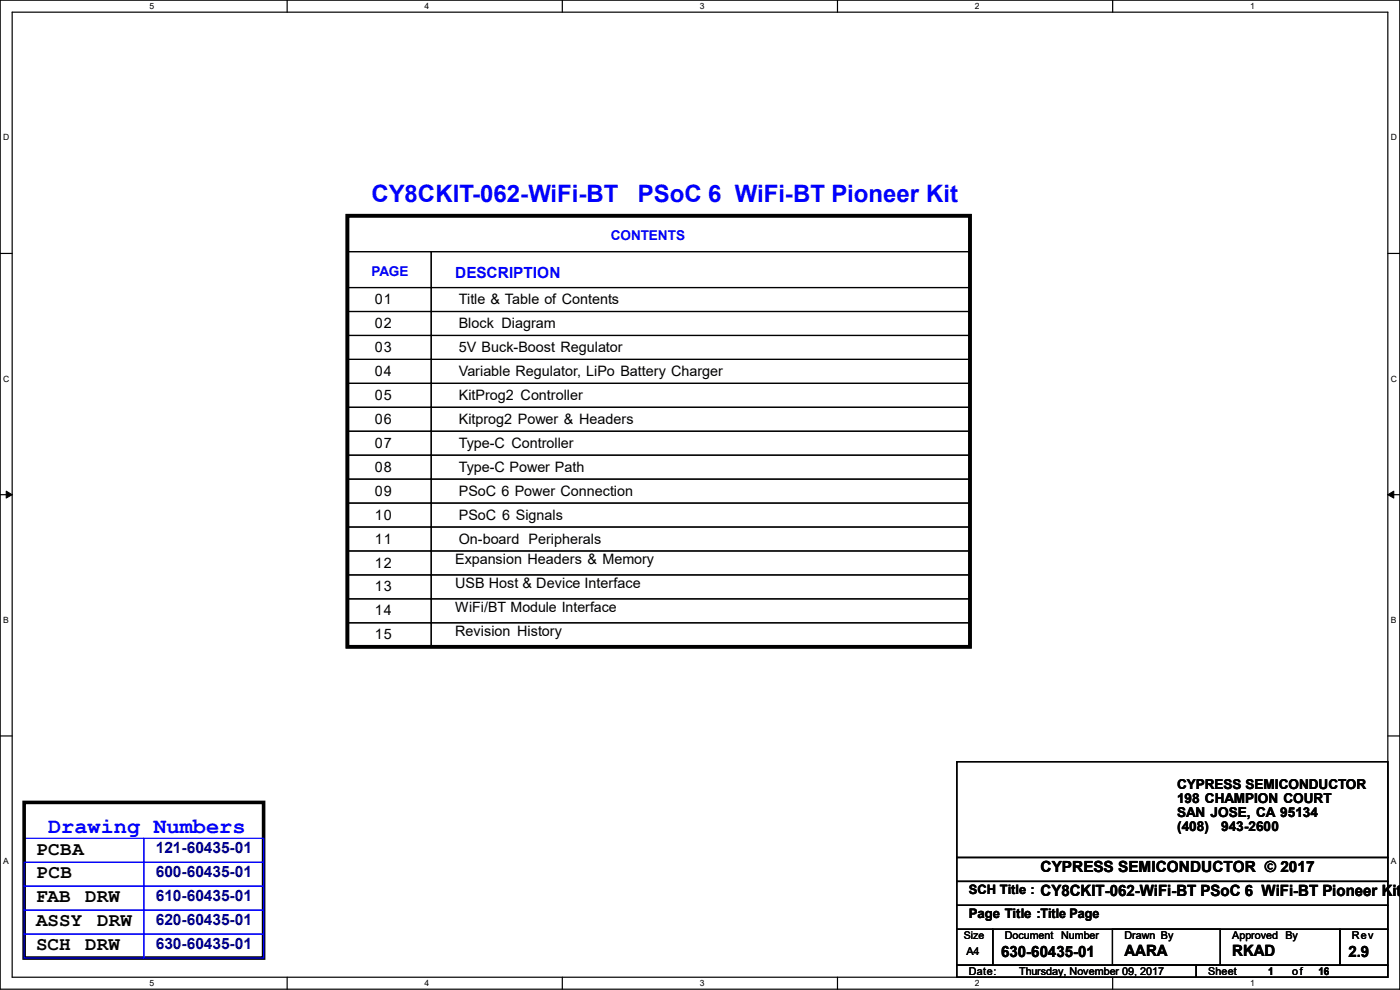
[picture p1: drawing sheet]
<svg xmlns="http://www.w3.org/2000/svg" width="297mm" height="210mm" viewBox="0 0 297 210" stroke-linecap="round" stroke-linejoin="round" font-family="sans-serif">
<defs><g id="words">
<g font-size="5.1" fill="#00f">
<text x="78.8" y="42.9">CY8CKIT-062-WiFi-BT</text>
<text x="135.3" y="42.9">PSoC 6 WiFi-BT Pioneer Kit</text>
</g>
<text font-size="4.7" fill="#00f" x="10.2" y="176.6">Drawing Numbers</text>
<g font-size="4.1">
<text x="7.7" y="181.3">PCBA</text>
<text x="7.7" y="186.4">PCB</text>
<text x="7.7" y="191.4">FAB</text>
<text x="18.1" y="191.4">DRW</text>
<text x="7.7" y="196.5">ASSY</text>
<text x="20.6" y="196.5">DRW</text>
<text x="7.7" y="201.6">SCH</text>
<text x="18.1" y="201.6">DRW</text>
</g>
<text font-size="3.3" fill="#00f" x="96.6" y="58.9">DESCRIPTION</text>
<g font-size="3.3" fill="#000080">
<text x="33.1" y="180.9">121-60435-01</text>
<text x="33.1" y="186">600-60435-01</text>
<text x="33.1" y="191.1">610-60435-01</text>
<text x="33.1" y="196.2">620-60435-01</text>
<text x="33.1" y="201.3">630-60435-01</text>
</g>
<g font-size="3.3">
<text x="220.8" y="184.9">CYPRESS SEMICONDUCTOR © 2017</text>
<text x="220.8" y="190.1">CY8CKIT-062-WiFi-BT PSoC 6 WiFi-BT Pioneer Kit</text>
<text x="212.4" y="203">630-60435-01</text>
<text x="238.5" y="202.8">AARA</text>
<text x="261.4" y="202.8">RKAD</text>
<text x="286.1" y="203">2.9</text>
</g>
<g font-size="3">
<text x="79.5" y="64.5">01</text>
<text x="97.3" y="64.5">Title &amp; Table of Contents</text>
<text x="79.5" y="69.6">02</text>
<text x="97.3" y="69.6">Block Diagram</text>
<text x="79.5" y="74.7">03</text>
<text x="97.3" y="74.7">5V Buck-Boost Regulator</text>
<text x="79.5" y="79.8">04</text>
<text x="97.3" y="79.8">Variable Regulator, LiPo Battery Charger</text>
<text x="79.5" y="89.9">06</text>
<text x="79.5" y="84.8">05</text>
<text x="97.3" y="84.8">KitProg2 Controller</text>
<text x="97.3" y="89.9">Kitprog2 Power &amp; Headers</text>
<text x="79.5" y="95">07</text>
<text x="97.3" y="95">Type-C Controller</text>
<text x="79.5" y="100.1">08</text>
<text x="97.3" y="100.1">Type-C Power Path</text>
<text x="79.5" y="105.2">09</text>
<text x="97.3" y="105.2">PSoC 6 Power Connection</text>
<text x="79.5" y="110.2">10</text>
<text x="97.3" y="110.2">PSoC 6 Signals</text>
<text x="79.5" y="115.3">11</text>
<text x="96.6" y="119.6">Expansion Headers &amp; Memory</text>
<text x="97.3" y="115.3">On-board Peripherals</text>
<text x="79.5" y="120.4">12</text>
<text x="79.5" y="125.5">13</text>
<text x="96.6" y="124.7">USB Host &amp; Device Interface</text>
<text x="79.5" y="130.6">14</text>
<text x="96.6" y="129.8">WiFi/BT Module Interface</text>
<text x="79.5" y="135.6">15</text>
<text x="96.6" y="134.9">Revision History</text>
</g>
<g font-size="2.9" fill="#00f">
<text x="129.6" y="51">CONTENTS</text>
<text x="78.8" y="58.6">PAGE</text>
</g>
<g font-size="2.9">
<text x="249.7" y="167.3">CYPRESS SEMICONDUCTOR</text>
<text x="249.7" y="170.3">198 CHAMPION COURT</text>
<text x="249.7" y="173.2">SAN JOSE, CA 95134</text>
<text x="249.7" y="176.2">(408)</text>
<text x="259.1" y="176.2">943-2600</text>
</g>
<g font-size="2.8">
<text x="205.5" y="189.6">SCH Title :</text>
<text x="205.5" y="194.7">Page Title :Title Page</text>
</g>
<g font-size="2.3">
<text x="205" y="202.5">A4</text>
<text x="213.1" y="199.2">Document</text>
<text x="225.1" y="199.2">Number</text>
<text x="238.5" y="199.2">Drawn By</text>
<text x="261.4" y="199.2">Approved By</text>
<text x="286.8" y="199.2">Rev</text>
<text x="205.5" y="206.8">Date:</text>
<text x="216.2" y="206.8">Thursday, November 09, 2017</text>
<text x="256.3" y="206.8">Sheet</text>
<text x="269" y="206.9">1</text>
<text x="274.1" y="206.8">of</text>
<text x="279.7" y="206.9">16</text>
</g>
<text font-size="2.2" x="204.5" y="199.2">Size</text>
<g font-size="1.8">
<text x="31.7" y="1.9">5</text>
<text x="90.1" y="1.9">4</text>
<text x="148.5" y="1.9">3</text>
<text x="206.8" y="1.9">2</text>
<text x="265.2" y="1.9">1</text>
<text x=".7" y="29.8">D</text>
<text x="295.1" y="29.8">D</text>
<text x=".7" y="80.9">C</text>
<text x="295.1" y="80.9">C</text>
<text x=".7" y="132.1">B</text>
<text x="295.1" y="132.1">B</text>
<text x=".7" y="183.3">A</text>
<text x="295.1" y="183.3">A</text>
<text x="31.7" y="209.2">5</text>
<text x="90.1" y="209.2">4</text>
<text x="148.5" y="209.2">3</text>
<text x="206.8" y="209.2">2</text>
<text x="265.2" y="209.2">1</text>
</g>
</g></defs>
<path d="M0 0h297v209.8h-297zM2.6 2.6h291.8v204.7h-291.8z" fill="none" stroke="#000" stroke-width=".25"/>
<g fill="#fff">
<path d="M31.7 .3h1v2h-1z"/>
<path d="M31.7 207.6h1v1.9h-1z"/>
</g>
<path d="M60.9 0v2.6M60.9 207.3v2.5" fill="none" stroke="#000" stroke-width=".25"/>
<g fill="#fff">
<path d="M90.1 .3h1v2h-1z"/>
<path d="M90.1 207.6h1v1.9h-1z"/>
</g>
<path d="M119.3 0v2.6M119.3 207.3v2.5" fill="none" stroke="#000" stroke-width=".25"/>
<g fill="#fff">
<path d="M148.5 .3h.9v2h-.9z"/>
<path d="M148.5 207.6h.9v1.9h-.9z"/>
</g>
<path d="M177.7 0v2.6M177.7 207.3v2.5" fill="none" stroke="#000" stroke-width=".25"/>
<g fill="#fff">
<path d="M206.8 .3h1v2h-1z"/>
<path d="M206.8 207.6h1v1.9h-1z"/>
</g>
<path d="M236.1 0v2.6M236.1 207.3v2.5" fill="none" stroke="#000" stroke-width=".25"/>
<g fill="#fff">
<path d="M265.2 .3h1v2h-1z"/>
<path d="M265.2 207.6h1v1.9h-1z"/>
<path d="M.7 28.2h1.2v1.9h-1.2z"/>
<path d="M295.1 28.2h1.2v1.9h-1.2z"/>
<path d="M.7 79.3h1.2v2h-1.2z"/>
<path d="M295.1 79.3h1.2v2h-1.2z"/>
</g>
<path d="M0 53.8h2.6M294.4 53.8h2.6" fill="none" stroke="#000" stroke-width=".25"/>
<g fill="#fff">
<path d="M.7 130.5h1.2v2h-1.2z"/>
<path d="M295.1 130.5h1.1v2h-1.1z"/>
</g>
<path d="M0 104.9h2.6M294.4 104.9h2.6" fill="none" stroke="#000" stroke-width=".25"/>
<path d="M1.3 104.2l1.3 .7-1.3 .8zM294.4 104.9l1.3-.7v1.5z" fill="#000" stroke="#000" stroke-width=".21"/>
<g fill="#fff">
<path d="M.7 181.7h1.2v2h-1.2z"/>
<path d="M295.1 181.7h1.1v2h-1.1z"/>
</g>
<g fill="none" stroke="#000" stroke-width=".25">
<path d="M73.7 53.4h17.8v7.6h-17.8zM73.7 45.8h132.1v7.6h-132.1zM91.5 53.4h114.3v7.6h-114.3zM73.7 61h17.8v5.1h-17.8zM73.7 66.1h17.8v5.1h-17.8zM73.7 71.2h17.8v5h-17.8zM73.7 76.2h17.8v5.1h-17.8zM91.5 61h114.3v5.1h-114.3zM91.5 66.1h114.3v5.1h-114.3zM91.5 71.2h114.3v5h-114.3zM91.5 76.2h114.3v5.1h-114.3zM73.7 86.4h17.8v5.1h-17.8z"/>
<path d="M73.7 91.5h17.8v5.1h-17.8zM73.7 96.6h17.8v5h-17.8zM73.7 81.3h17.8v5.1h-17.8zM91.5 86.4h114.3v5.1h-114.3zM91.5 91.5h114.3v5.1h-114.3zM91.5 96.6h114.3v5h-114.3zM91.5 81.3h114.3v5.1h-114.3zM73.7 101.6h17.8v5.1h-17.8zM73.7 106.7h17.8v5.1h-17.8zM73.7 111.8h17.8v5.1h-17.8zM73.7 116.9h17.8v5.1h-17.8zM91.5 101.6h114.3v5.1h-114.3z"/>
<path d="M91.5 106.7h114.3v5.1h-114.3zM91.5 111.8h114.3v5.1h-114.3zM91.5 116.9h114.3v5.1h-114.3zM73.7 127h17.8v5.1h-17.8zM73.7 122h17.8v5h-17.8zM73.7 132.1h17.8v5.1h-17.8zM91.5 122h114.3v5h-114.3zM91.5 127h114.3v5.1h-114.3zM91.5 132.1h114.3v5.1h-114.3zM0 156.1h2.6M294.4 156.1h2.6M203 161.6h91.4v20.3h-91.4z"/>
<path d="M203 181.9h91.4v5.1h-91.4zM203 187h91.4v5.1h-91.4zM203 197.1h7.6v7.7h-7.6zM203 192.1h91.4v5h-91.4zM210.6 197.1h73.7v7.7h-73.7zM236 197.1h22.9v7.7h-22.9zM284.3 197.1h10.1v7.7h-10.1zM203 204.8h50.8v2.5h-50.8zM253.8 204.8h40.6v2.5h-40.6z"/>
</g>
<path d="M5.1 177.8h25.4v5.1h-25.4zM30.5 177.8h25.4v5.1h-25.4zM5.1 182.9h25.4v5.1h-25.4zM5.1 188h25.4v5.1h-25.4zM5.1 193.1h25.4v5.1h-25.4zM5.1 198.2h25.4v5h-25.4zM30.5 182.9h25.4v5.1h-25.4zM30.5 188h25.4v5.1h-25.4zM30.5 193.1h25.4v5.1h-25.4zM30.5 198.2h25.4v5h-25.4z" fill="none" stroke="#00f" stroke-width=".25"/>
<path d="M73.7 45.8h132.1v91.4h-132.1zM5.1 170.2h50.8v33h-50.8z" fill="none" stroke="#000" stroke-width=".76"/>
<use href="#words"/>
</svg>
